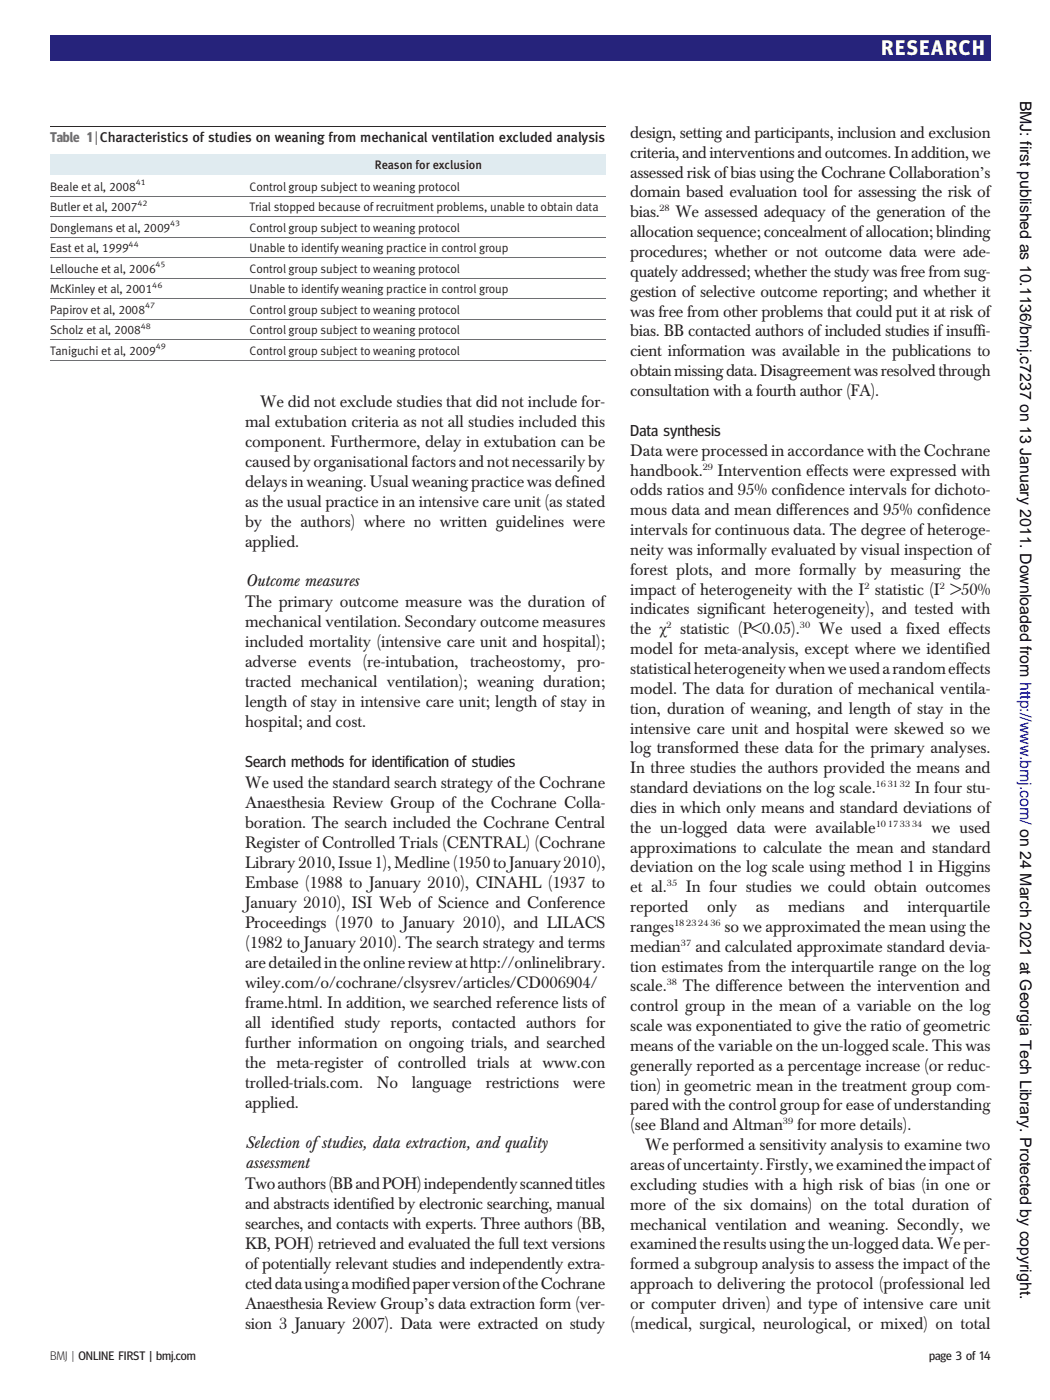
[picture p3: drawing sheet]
<svg xmlns="http://www.w3.org/2000/svg" width="210mm" height="280mm" viewBox="0 0 210 280" stroke-linecap="round" stroke-linejoin="round" font-family="sans-serif">
<defs><g id="words">
<text font-size="4.2" fill="#fff" x="176.2" y="11.1">RESEARCH</text>
<g font-size="3.3" fill="#231f20">
<text x="126" y="27.6">design, setting and participants, inclusion and exclusion</text>
<text x="126" y="31.6">criteria,andinterventionsandoutcomes.Inaddition,we</text>
<text x="126" y="35.5">assessed risk ofbias using the Cochrane Collaboration’s</text>
<text x="126" y="39.5">domain based evaluation tool for assessing the risk of</text>
<text x="126" y="43.5">bias.</text>
<text x="126" y="47.4">allocation sequence; concealmentofallocation; blinding</text>
<text x="135" y="43.5">We assessed adequacy of the generation of the</text>
<text x="126" y="51.4">procedures; whether or not outcome data were ade-</text>
<text x="126" y="55.4">quately addressed; whether the study was free from sug-</text>
<text x="126" y="59.3">gestion of selective outcome reporting; and whether it</text>
<text x="126" y="63.3">was free from other problems that could put it at risk of</text>
<text x="126" y="67.3">bias. BB contacted authors of included studies ifinsuffi-</text>
<text x="126" y="71.3">cient information was available in the publications to</text>
<text x="126" y="75.2">obtainmissingdata.Disagreementwasresolvedthrough</text>
<text x="52" y="81.4">We did not exclude studies that did not include for-</text>
<text x="126" y="79.2">consultation with a fourth author (FA).</text>
<text x="49" y="85.4">mal extubation criteria as not all studies included this</text>
<text x="49" y="89.4">component. Furthermore, delay in extubation can be</text>
<text x="49" y="93.4">causedby organisational factorsand notnecessarilyby</text>
<text x="126" y="91.2">Data were processed in accordance with the Cochrane</text>
<text x="126" y="95.1">handbook.</text>
<text x="143.5" y="95.1">Intervention effects were expressed with</text>
<text x="49" y="97.4">delays in weaning.Usual weaningpracticewas defined</text>
<text x="49" y="101.4">as the usual practice in an intensive care unit (as stated</text>
<text x="126" y="99.1">odds ratios and 95% confidence intervals for dichoto-</text>
<text x="49" y="105.4">by the authors) where no written guidelines were</text>
<text x="126" y="103.1">mous data and mean differences and 95% confidence</text>
<text x="126" y="107.1">intervals for continuous data. The degree ofheteroge-</text>
<text x="49" y="109.4">applied.</text>
<text x="126" y="111">neity was informally evaluated by visual inspection of</text>
<text x="49" y="117.2">Outcome measures</text>
<text x="126" y="115">forest plots, and more formally by measuring the</text>
<text x="126" y="119">impact of heterogeneity with the I statistic (I &gt;50%</text>
<text x="49" y="121.5">The primary outcome measure was the duration of</text>
<text x="49" y="125.5">mechanical ventilation. Secondary outcome measures</text>
<text x="126" y="122.9">indicates significant heterogeneity), and tested with</text>
<text x="49" y="129.5">included mortality (intensive care unit and hospital);</text>
<text x="126" y="130.9">model for meta-analysis, except where we identified</text>
<text x="126" y="126.9">the χ</text>
<text x="136" y="126.9">statistic (P&lt;0.05).</text>
<text x="163.7" y="126.9">We used a fixed effects</text>
<text x="49" y="133.5">adverse events</text>
<text x="49" y="137.5">tracted mechanical ventilation); weaning duration;</text>
<text x="72.5" y="133.5">(re-intubation,</text>
<text x="94" y="133.5">tracheostomy, pro-</text>
<text x="126" y="134.8">statisticalheterogeneitywhenweusedarandomeffects</text>
<text x="49" y="141.5">length of stay in intensive care unit; length of stay in</text>
<text x="126" y="138.8">model. The data for duration of mechanical ventila-</text>
<text x="126" y="142.8">tion, duration of weaning, and length of stay in the</text>
<text x="49" y="145.5">hospital; and cost.</text>
<text x="126" y="146.8">intensive care unit and hospital were skewed so we</text>
<text x="126" y="150.7">log transformed these data for the primary analyses.</text>
<text x="126" y="154.7">In three studies the authors provided the means and</text>
<text x="49" y="157.7">We used the standard search strategy ofthe Cochrane</text>
<text x="49" y="161.7">Anaesthesia Review Group of the Cochrane Colla-</text>
<text x="126" y="158.7">standard deviations on the log scale.</text>
<text x="182.9" y="158.7">In four stu-</text>
<text x="49" y="165.7">boration. The search included the Cochrane Central</text>
<text x="126" y="162.6">dies in which only means and standard deviations of</text>
<text x="126" y="166.6">the un-logged data were available</text>
<text x="186.2" y="166.6">we used</text>
<text x="49" y="169.7">Register of Controlled Trials (CENTRAL) (Cochrane</text>
<text x="49" y="173.7">Library2010,Issue1),Medline(1950toJanuary2010),</text>
<text x="126" y="170.6">approximations to calculate the mean and standard</text>
<text x="49" y="177.7">Embase (1988 to January 2010), CINAHL (1937 to</text>
<text x="126" y="174.5">deviation on the log scale using method 1 in Higgins</text>
<text x="126" y="178.5">et al.</text>
<text x="137.1" y="178.5">In four studies we could obtain outcomes</text>
<text x="49" y="181.7">January 2010), ISI Web of Science and Conference</text>
<text x="49" y="185.7">Proceedings (1970 to January 2010), and LILACS</text>
<text x="126" y="182.5">reported</text>
<text x="141.3" y="182.5">only</text>
<text x="151.1" y="182.5">as</text>
<text x="157.6" y="182.5">medians</text>
<text x="172.6" y="182.5">and</text>
<text x="181.4" y="182.5">interquartile</text>
<text x="49" y="189.7">(1982 to January 2010). The search strategy and terms</text>
<text x="126" y="190.4">median</text>
<text x="126" y="186.4">ranges</text>
<text x="139" y="190.4">and calculated approximate standard devia-</text>
<text x="144.8" y="186.4">so we approximated the mean using the</text>
<text x="49" y="193.7">aredetailedintheonlinereviewathttp://onlinelibrary.</text>
<text x="49" y="197.7">wiley.com/o/cochrane/clsysrev/articles/CD006904/</text>
<text x="126" y="194.4">tion estimates from the interquartile range on the log</text>
<text x="49" y="201.7">frame.html. In addition, we searched reference lists of</text>
<text x="126" y="198.4">scale.</text>
<text x="126" y="202.3">control group in the mean of a variable on the log</text>
<text x="136.5" y="198.4">The difference between the intervention and</text>
<text x="49" y="205.7">all identified study reports, contacted authors for</text>
<text x="49" y="209.8">further information on ongoing trials, and searched</text>
<text x="126" y="206.3">scale was exponentiated to give the ratio of geometric</text>
<text x="49" y="213.8">the meta-register of controlled trials at www.con</text>
<text x="126" y="210.3">means ofthe variable on the un-logged scale. This was</text>
<text x="126" y="214.2">generally reported as a percentage increase (or reduc-</text>
<text x="49" y="217.8">trolled-trials.com.</text>
<text x="49" y="221.8">applied.</text>
<text x="75.3" y="217.8">No</text>
<text x="82.4" y="217.8">language</text>
<text x="97.1" y="217.8">restrictions</text>
<text x="114.5" y="217.8">were</text>
<text x="126" y="218.2">tion) in geometric mean in the treatment group com-</text>
<text x="126" y="222.2">pared with the control group for ease ofunderstanding</text>
<text x="126" y="226.1">(see Bland and Altman</text>
<text x="159.4" y="226.1">for more details).</text>
<text x="49" y="229.6">Selection ofstudies, data extraction, and quality</text>
<text x="49" y="233.6">assessment</text>
<text x="129" y="230.1">We performed a sensitivity analysis to examine two</text>
<text x="49" y="237.8">Twoauthors(BBandPOH)independentlyscannedtitles</text>
<text x="126" y="234.1">areasofuncertainty.Firstly,weexaminedtheimpactof</text>
<text x="126" y="238.1">excluding studies with a high risk of bias (in one or</text>
<text x="49" y="241.8">and abstracts identified by electronic searching, manual</text>
<text x="49" y="245.8">searches, and contacts with experts. Three authors (BB,</text>
<text x="126" y="242">more of the six domains) on the total duration of</text>
<text x="49" y="249.8">KB, POH) retrieved and evaluated the full text versions</text>
<text x="126" y="246">mechanical ventilation and weaning. Secondly, we</text>
<text x="126" y="250">examinedtheresultsusingtheun-loggeddata.Weper-</text>
<text x="49" y="253.8">of potentially relevant studies and independently extra-</text>
<text x="49" y="257.8">cteddatausingamodifiedpaperversionoftheCochrane</text>
<text x="126" y="253.9">formed a subgroup analysis to assess the impact ofthe</text>
<text x="126" y="257.9">approach to delivering the protocol (professional led</text>
<text x="49" y="261.8">Anaesthesia Review Group’s data extraction form (ver-</text>
<text x="126" y="261.9">or computer driven) and type of intensive care unit</text>
<text x="49" y="265.8">sion 3 January 2007). Data were extracted on study</text>
<text x="126" y="265.8">(medical, surgical, neurological, or mixed) on total</text>
</g>
<text font-size="3.2" x="203.9" y="20.1" transform="rotate(90 203.9 20.1)">BMJ: first published as 10.1136/bmj.c7237 on 13 January 2011. Downloaded from http://www.bmj.com/ on 24 March 2021 at Georgia Tech Library. Protected by copyright.</text>
<g font-size="3.2" fill="#231f20">
<text x="126" y="87.1">Data synthesis</text>
<text x="49" y="153.4">Search methods for identification of studies</text>
</g>
<text font-size="2.8" fill="#6e6f72" x="10" y="28.3">Table 1 | Characteristics of studies on weaning from mechanical ventilation excluded analysis</text>
<g font-size="2.5" fill="#231f20">
<text x="74.9" y="33.8">Reason for exclusion</text>
<text x="10" y="38.2">Beale et al, 2008</text>
<text x="49.9" y="38.2">Control group subject to weaning protocol</text>
<text x="10" y="42.3">Butler et al, 2007</text>
<text x="10" y="46.4">Donglemans et al, 2009</text>
<text x="49.9" y="42.3">Trial stopped because ofrecruitment problems, unable to obtain data</text>
<text x="49.9" y="46.4">Control group subject to weaning protocol</text>
<text x="10" y="50.5">East et al, 1999</text>
<text x="49.9" y="50.5">Unable to identify weaning practice in control group</text>
<text x="10" y="54.6">Lellouche et al, 2006</text>
<text x="10" y="58.7">McKinley et al, 2001</text>
<text x="49.9" y="54.6">Control group subject to weaning protocol</text>
<text x="49.9" y="58.7">Unable to identify weaning practice in control group</text>
<text x="10" y="62.8">Papirov et al, 2008</text>
<text x="49.9" y="62.8">Control group subject to weaning protocol</text>
<text x="10" y="66.9">Scholz et al, 2008</text>
<text x="10" y="71">Taniguchi et al, 2009</text>
<text x="49.9" y="66.9">Control group subject to weaning protocol</text>
<text x="49.9" y="71">Control group subject to weaning protocol</text>
<text x="10" y="272">BMJ | ONLINE FIRST | bmj.com</text>
<text x="185.7" y="272">page 3 of 14</text>
</g>
<g font-size="1.8" fill="#231f20">
<text x="131.9" y="42.3">28</text>
<text x="140.5" y="93.9">29</text>
<text x="172.8" y="117.7">2</text>
<text x="187.9" y="117.7">2</text>
<text x="133.3" y="125.7">2</text>
<text x="159.9" y="125.7">30</text>
<text x="175" y="157.4">16 31 32</text>
<text x="175.1" y="165.4">10 17 33 34</text>
<text x="133.3" y="177.3">35</text>
<text x="134.8" y="185.2">18 23 24 36</text>
<text x="136.1" y="189.2">37</text>
<text x="133.3" y="197.1">38</text>
<text x="156.5" y="224.9">39</text>
</g>
<g font-size="1.6" fill="#231f20">
<text x="27.1" y="37.1">41</text>
<text x="27.5" y="41.2">42</text>
<text x="34" y="45.3">43</text>
<text x="25.7" y="49.4">44</text>
<text x="31.1" y="53.5">45</text>
<text x="30.4" y="57.6">46</text>
<text x="28.1" y="65.8">48</text>
<text x="29" y="61.7">47</text>
<text x="31.1" y="69.9">49</text>
</g>
</g></defs>
<g fill="#e0ebf0">
<path d="M10 30.8h39.9v4.1h-39.9z"/>
<path d="M47.8 30.8h73.2v4.1h-73.2z"/>
</g>
<path d="M10 39.3h111M10 43.4h111M10 47.5h111M10 51.6h111M10 55.7h111M10 59.8h111M10 63.9h111M10 68h111M10 72.1h111" fill="none" stroke="#6e6f72" stroke-width=".2"/>
<path d="M10 25.3h111" fill="none" stroke="#231f20" stroke-width=".2"/>
<path d="M10 7.1h188v5h-188z" fill="#26237b"/>
<path d="M10 7.1h188M10 12.1h188M10 7.1v5M197.9 7.1v5" fill="none" stroke="#26237b" stroke-width=".2"/>
<use href="#words"/>
</svg>
